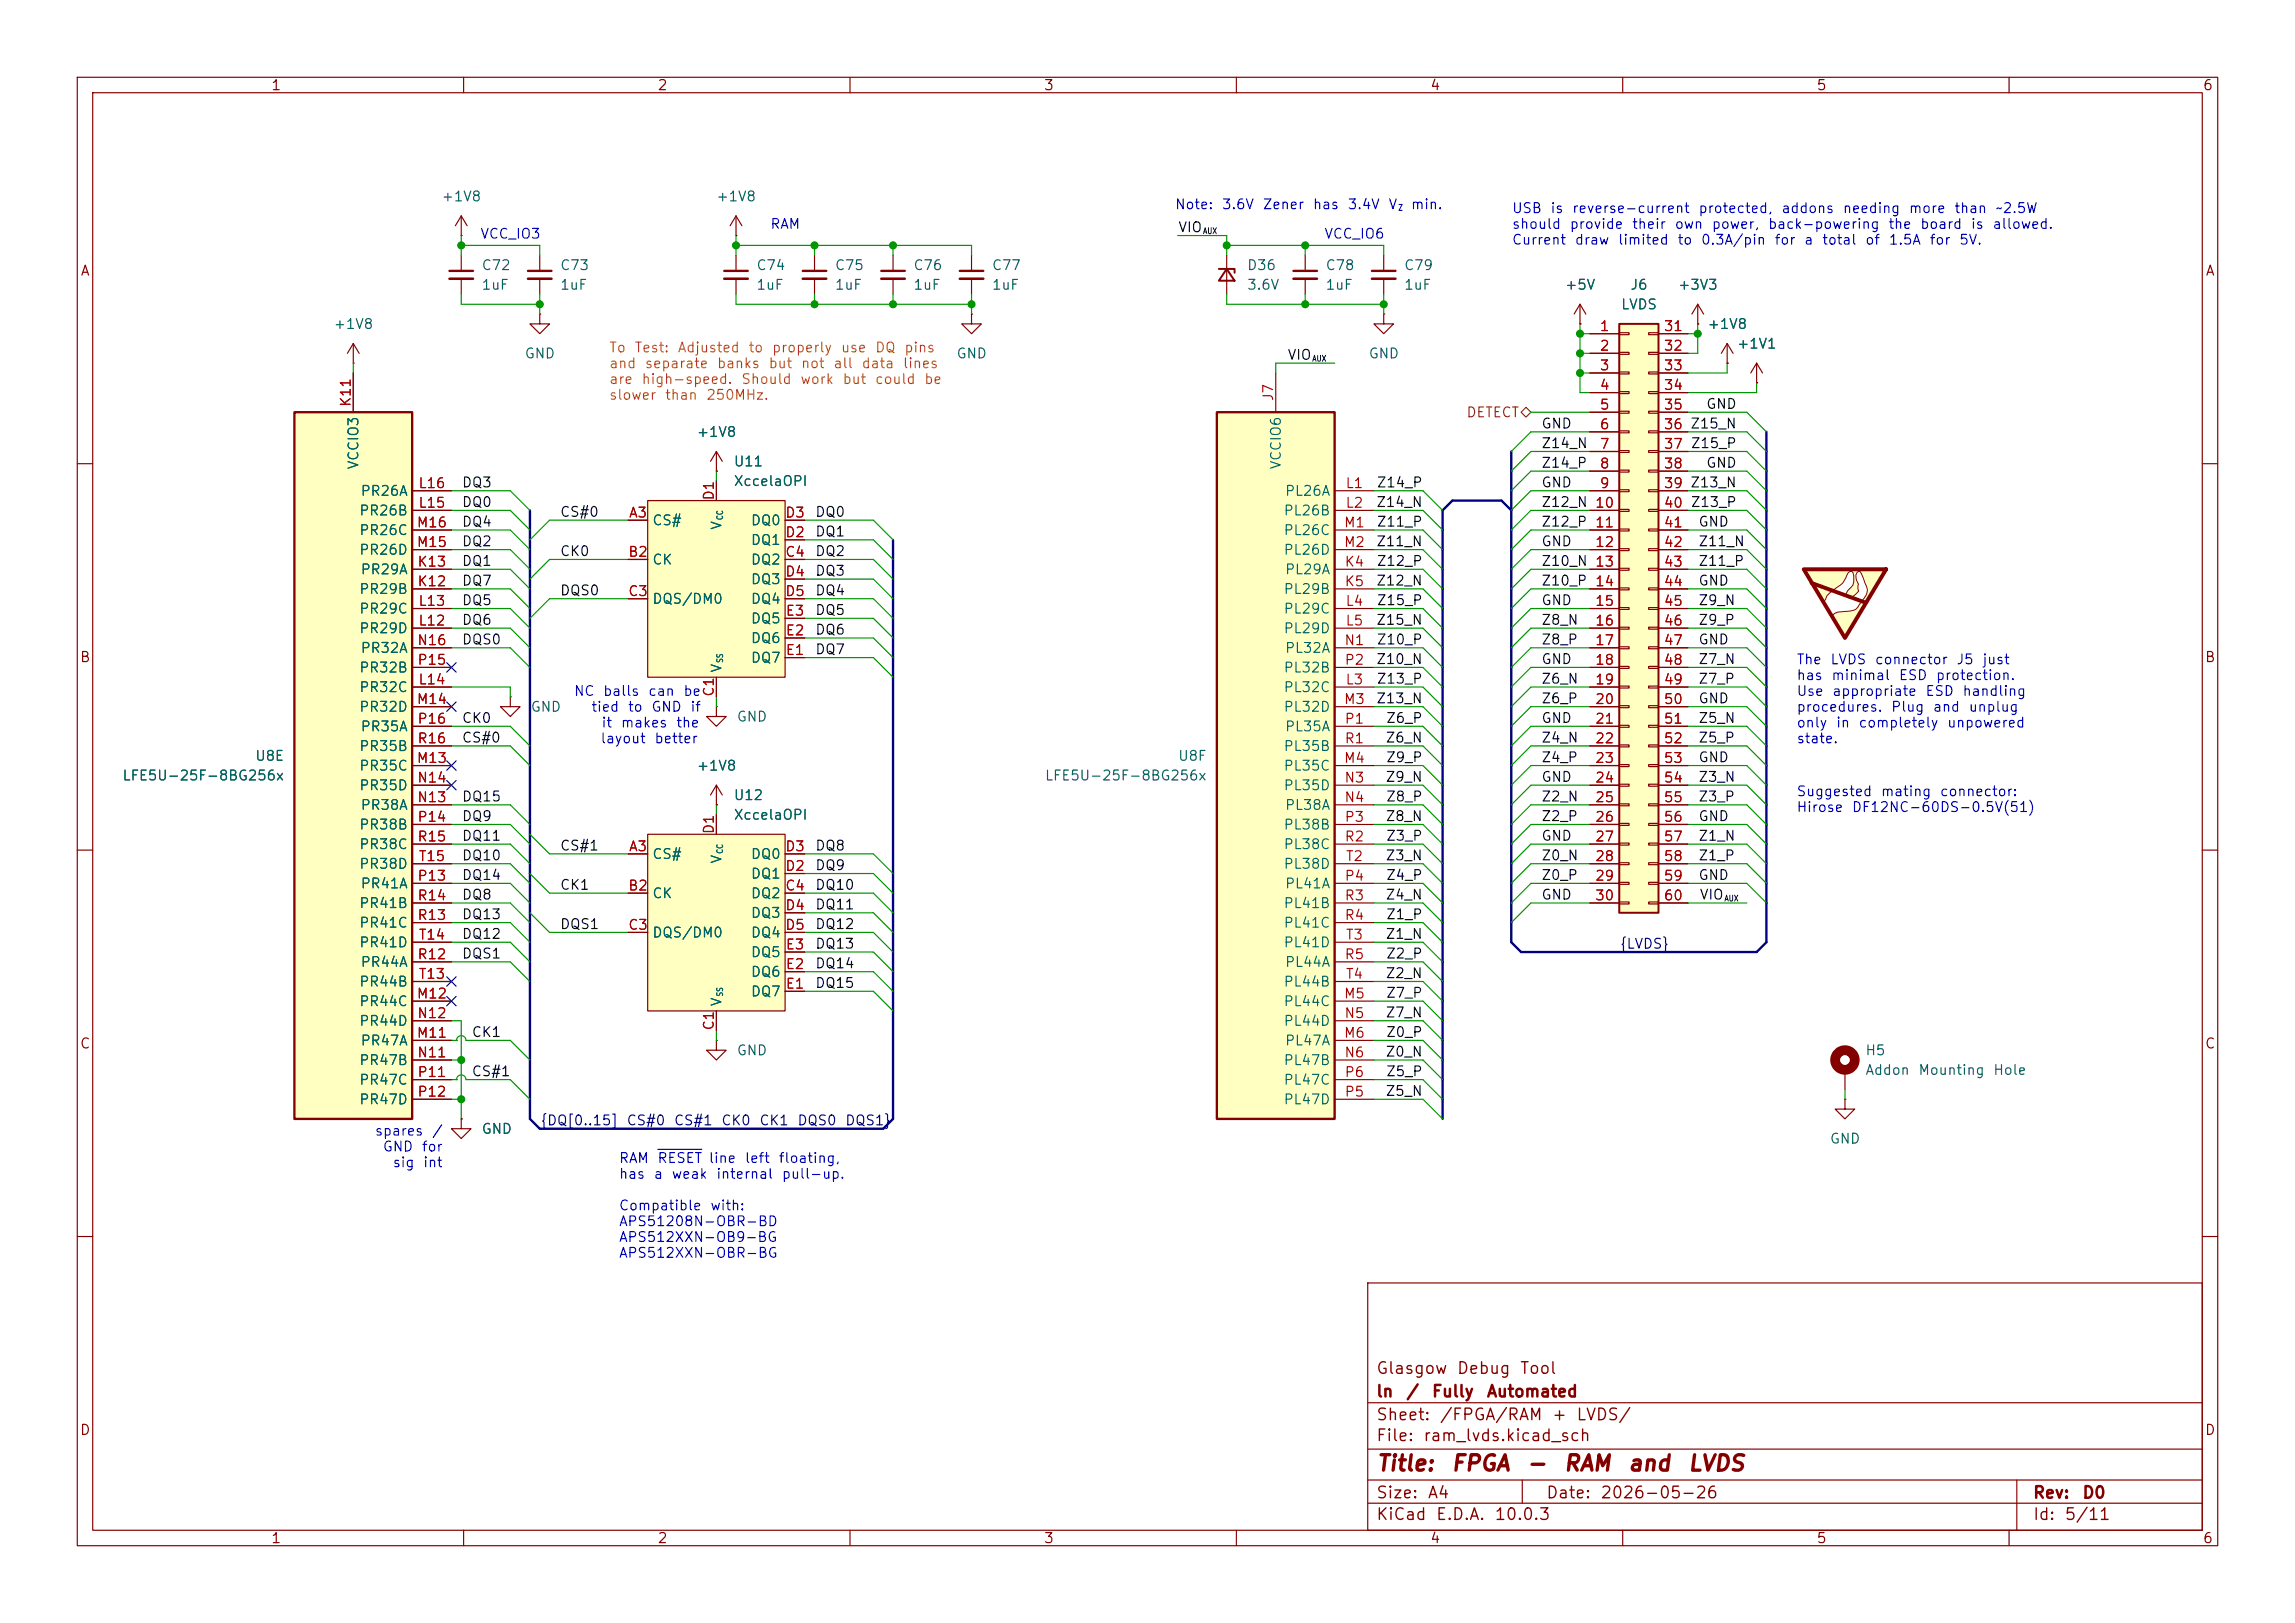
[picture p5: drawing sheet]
<svg xmlns="http://www.w3.org/2000/svg" width="297mm" height="210mm" viewBox="0 0 297 210" stroke-linecap="round" stroke-linejoin="round" font-family="sans-serif">
<defs><g id="words">
<g font-size="2" fill="#840000">
<text x="178" y="190.8">Title:</text>
<text x="187.7" y="190.8">FPGA</text>
<text x="197.4" y="190.8">-</text>
<text x="202.2" y="190.8">RAM</text>
<text x="210.5" y="190.8">and</text>
<text x="218.3" y="190.8">LVDS</text>
</g>
<g font-size="1.5" fill="#840000">
<text x="178" y="178.2">Glasgow</text>
<text x="188.4" y="178.2">Debug</text>
<text x="196.6" y="178.2">Tool</text>
<text x="178" y="184.2">Sheet:</text>
<text x="178" y="181.2">ln</text>
<text x="181.9" y="181.2">/</text>
<text x="185.2" y="181.2">Fully</text>
<text x="186.2" y="184.2">/FPGA/RAM</text>
<text x="192.3" y="181.2">Automated</text>
<text x="200.7" y="184.2">+</text>
<text x="203.9" y="184.2">LVDS/</text>
<text x="178" y="186.9">File:</text>
<text x="184.1" y="186.9">ram_lvds.kicad_sch</text>
<text x="178" y="197.1">KiCad</text>
<text x="178" y="194.3">Size:</text>
<text x="184.7" y="194.3">A4</text>
<text x="185.7" y="197.1">E.D.A.</text>
<text x="193.3" y="197.1">10.0.3</text>
<text x="200" y="194.3">Date:</text>
<text x="207" y="194.3">2026-05-26</text>
<text x="263" y="194.3">Rev:</text>
<text x="263" y="197.1">Id:</text>
<text x="267.1" y="197.1">5/11</text>
<text x="269.4" y="194.3">D0</text>
</g>
<g font-size="1.3" fill="#840000">
<text x="35" y="12">1</text>
<text x="85" y="12">2</text>
<text x="135" y="12">3</text>
<text x="185" y="12">4</text>
<text x="235" y="12">5</text>
<text x="285" y="12">6</text>
<text x="10.3" y="36">A</text>
<text x="285.3" y="36">A</text>
<text x="10.3" y="86">B</text>
<text x="285.3" y="86">B</text>
<text x="10.3" y="136">C</text>
<text x="285.3" y="136">C</text>
<text x="10.3" y="186">D</text>
<text x="285.3" y="186">D</text>
<text x="35" y="200">1</text>
<text x="85" y="200">2</text>
<text x="135" y="200">3</text>
<text x="185" y="200">4</text>
<text x="235" y="200">5</text>
<text x="285" y="200">6</text>
</g>
<g font-size="1.3" fill="#006464">
<text x="57" y="26.4">+1V8</text>
<text x="92.6" y="26.4">+1V8</text>
<text x="62.2" y="35.3">C72</text>
<text x="72.4" y="35.3">C73</text>
<text x="97.8" y="35.3">C74</text>
<text x="108" y="35.3">C75</text>
<text x="118.1" y="35.3">C76</text>
<text x="128.3" y="35.3">C77</text>
<text x="161.3" y="35.3">D36</text>
<text x="171.5" y="35.3">C78</text>
<text x="181.6" y="35.3">C79</text>
<text x="62.2" y="37.8">1uF</text>
<text x="72.4" y="37.8">1uF</text>
<text x="97.8" y="37.8">1uF</text>
<text x="108" y="37.8">1uF</text>
<text x="118.1" y="37.8">1uF</text>
<text x="128.3" y="37.8">1uF</text>
<text x="161.3" y="37.8">3.6V</text>
<text x="171.5" y="37.8">1uF</text>
<text x="181.6" y="37.8">1uF</text>
<text x="202.4" y="37.8">+5V</text>
<text x="209.7" y="40.3">LVDS</text>
<text x="210.9" y="37.8">J6</text>
<text x="217.1" y="37.8">+3V3</text>
<text x="43.1" y="42.9">+1V8</text>
<text x="67.8" y="46.7">GND</text>
<text x="123.7" y="46.7">GND</text>
<text x="177" y="46.7">GND</text>
<text x="220.9" y="42.9">+1V8</text>
<text x="224.7" y="45.4">+1V1</text>
<text x="90.1" y="56.9">+1V8</text>
<text x="46.6" y="64.5">PR26A</text>
<text x="46.7" y="60.8" transform="rotate(-90 46.7 60.8)">VCCIO3</text>
<text x="94.9" y="60.7">U11</text>
<text x="94.9" y="63.2">XccelaOPI</text>
<text x="166.1" y="60.8" transform="rotate(-90 166.1 60.8)">VCCIO6</text>
<text x="166.2" y="64.5">PL26A</text>
<text x="46.4" y="67">PR26B</text>
<text x="46.4" y="69.6">PR26C</text>
<text x="84.3" y="68.3">CS#</text>
<text x="93.7" y="68.7" transform="rotate(-90 93.7 68.7)">V</text>
<text x="97.1" y="70.8">DQ1</text>
<text x="97.1" y="68.3">DQ0</text>
<text x="166" y="67">PL26B</text>
<text x="166" y="69.6">PL26C</text>
<text x="46.4" y="77.2">PR29B</text>
<text x="46.4" y="72.1">PR26D</text>
<text x="46.6" y="74.6">PR29A</text>
<text x="84.3" y="73.4">CK</text>
<text x="97.1" y="73.4">DQ2</text>
<text x="97.1" y="75.9">DQ3</text>
<text x="166" y="77.2">PL29B</text>
<text x="166" y="72.1">PL26D</text>
<text x="166.2" y="74.6">PL29A</text>
<text x="46.4" y="82.3">PR29D</text>
<text x="46.4" y="79.7">PR29C</text>
<text x="84.3" y="78.4">DQS/DM0</text>
<text x="97.1" y="78.4">DQ4</text>
<text x="97.1" y="83.5">DQ6</text>
<text x="97.1" y="81">DQ5</text>
<text x="166" y="79.7">PL29C</text>
<text x="166" y="82.3">PL29D</text>
<text x="46.4" y="89.9">PR32C</text>
<text x="46.4" y="87.3">PR32B</text>
<text x="46.6" y="84.8">PR32A</text>
<text x="93.7" y="87.1" transform="rotate(-90 93.7 87.1)">V</text>
<text x="97.1" y="86.1">DQ7</text>
<text x="166" y="89.9">PL32C</text>
<text x="166" y="87.3">PL32B</text>
<text x="166.2" y="84.8">PL32A</text>
<text x="46.4" y="92.4">PR32D</text>
<text x="46.6" y="95">PR35A</text>
<text x="68.6" y="92.4">GND</text>
<text x="95.3" y="93.7">GND</text>
<text x="166" y="92.4">PL32D</text>
<text x="166.2" y="95">PL35A</text>
<text x="15.8" y="101.3">LFE5U-25F-8BG256x</text>
<text x="32.9" y="98.8">U8E</text>
<text x="46.4" y="100">PR35C</text>
<text x="46.4" y="97.5">PR35B</text>
<text x="90.1" y="100">+1V8</text>
<text x="135.1" y="101.3">LFE5U-25F-8BG256x</text>
<text x="152.4" y="98.8">U8F</text>
<text x="166" y="100">PL35C</text>
<text x="166" y="97.5">PL35B</text>
<text x="46.4" y="102.6">PR35D</text>
<text x="46.4" y="107.7">PR38B</text>
<text x="46.6" y="105.1">PR38A</text>
<text x="94.9" y="103.8">U12</text>
<text x="94.9" y="106.4">XccelaOPI</text>
<text x="166" y="102.6">PL35D</text>
<text x="166" y="107.7">PL38B</text>
<text x="166.2" y="105.1">PL38A</text>
<text x="46.4" y="110.2">PR38C</text>
<text x="46.4" y="112.7">PR38D</text>
<text x="84.3" y="111.5">CS#</text>
<text x="93.7" y="111.8" transform="rotate(-90 93.7 111.8)">V</text>
<text x="97.1" y="111.5">DQ0</text>
<text x="166" y="110.2">PL38C</text>
<text x="166" y="112.7">PL38D</text>
<text x="46.4" y="117.8">PR41B</text>
<text x="46.6" y="115.3">PR41A</text>
<text x="84.3" y="116.5">CK</text>
<text x="97.1" y="116.5">DQ2</text>
<text x="97.1" y="114">DQ1</text>
<text x="97.1" y="119.1">DQ3</text>
<text x="166" y="117.8">PL41B</text>
<text x="166.2" y="115.3">PL41A</text>
<text x="46.4" y="120.4">PR41C</text>
<text x="46.4" y="122.9">PR41D</text>
<text x="46.6" y="125.4">PR44A</text>
<text x="84.3" y="121.6">DQS/DM0</text>
<text x="97.1" y="121.6">DQ4</text>
<text x="97.1" y="124.2">DQ5</text>
<text x="166" y="120.4">PL41C</text>
<text x="166" y="122.9">PL41D</text>
<text x="166.2" y="125.4">PL44A</text>
<text x="46.4" y="130.5">PR44C</text>
<text x="46.4" y="128">PR44B</text>
<text x="93.7" y="130.3" transform="rotate(-90 93.7 130.3)">V</text>
<text x="97.1" y="129.2">DQ7</text>
<text x="97.1" y="126.7">DQ6</text>
<text x="166" y="130.5">PL44C</text>
<text x="166" y="128">PL44B</text>
<text x="46.4" y="133.1">PR44D</text>
<text x="46.6" y="135.6">PR47A</text>
<text x="95.3" y="136.9">GND</text>
<text x="166" y="133.1">PL44D</text>
<text x="166.2" y="135.6">PL47A</text>
<text x="241.3" y="136.9">H5</text>
<text x="46.4" y="138.1">PR47B</text>
<text x="46.4" y="140.7">PR47C</text>
<text x="46.4" y="143.2">PR47D</text>
<text x="166" y="138.1">PL47B</text>
<text x="166" y="143.2">PL47D</text>
<text x="166" y="140.7">PL47C</text>
<text x="241.3" y="139.4">Addon</text>
<text x="248.2" y="139.4">Mounting</text>
<text x="257.9" y="139.4">Hole</text>
<text x="62.2" y="147">GND</text>
<text x="236.7" y="148.3">GND</text>
</g>
<g font-size="1.3" fill="#0000c2">
<text x="99.6" y="29.9">RAM</text>
<text x="152" y="27.4">Note:</text>
<text x="158" y="27.4">3.6V</text>
<text x="163.3" y="27.4">Zener</text>
<text x="169.8" y="27.4">has</text>
<text x="174.3" y="27.4">3.4V</text>
<text x="179.6" y="27.4">V</text>
<text x="182.5" y="27.4">min.</text>
<text x="195.6" y="27.9">USB</text>
<text x="195.6" y="29.9">should</text>
<text x="200.6" y="27.9">is</text>
<text x="203" y="29.9">provide</text>
<text x="203.4" y="27.9">reverse-current</text>
<text x="211.1" y="29.9">their</text>
<text x="216.6" y="29.9">own</text>
<text x="219.7" y="27.9">protected,</text>
<text x="221.4" y="29.9">power,</text>
<text x="228.7" y="29.9">back-powering</text>
<text x="230.4" y="27.9">addons</text>
<text x="238.4" y="27.9">needing</text>
<text x="244.3" y="29.9">the</text>
<text x="246.9" y="27.9">more</text>
<text x="248.4" y="29.9">board</text>
<text x="252.8" y="27.9">than</text>
<text x="255" y="29.9">is</text>
<text x="257.8" y="29.9">allowed.</text>
<text x="258.2" y="27.9">~2.5W</text>
<text x="62.1" y="31.2">VCC_IO3</text>
<text x="171.3" y="31.2">VCC_IO6</text>
<text x="195.6" y="32">Current</text>
<text x="203.7" y="32">draw</text>
<text x="209.3" y="32">limited</text>
<text x="217" y="32">to</text>
<text x="220" y="32">0.3A/pin</text>
<text x="229.6" y="32">for</text>
<text x="233.4" y="32">a</text>
<text x="235.7" y="32">total</text>
<text x="241.3" y="32">of</text>
<text x="244.3" y="32">1.5A</text>
<text x="249.6" y="32">for</text>
<text x="253.5" y="32">5V.</text>
<text x="232.4" y="86.3">The</text>
<text x="232.4" y="88.3">has</text>
<text x="236.8" y="86.3">LVDS</text>
<text x="236.9" y="88.3">minimal</text>
<text x="242.6" y="86.3">connector</text>
<text x="245.6" y="88.3">ESD</text>
<text x="250.4" y="88.3">protection.</text>
<text x="253.1" y="86.3">J5</text>
<text x="256.4" y="86.3">just</text>
<text x="74.2" y="90.4">NC</text>
<text x="76.4" y="92.4">tied</text>
<text x="77.8" y="94.5">it</text>
<text x="78" y="90.4">balls</text>
<text x="80.3" y="94.5">makes</text>
<text x="81.2" y="92.4">to</text>
<text x="83.8" y="90.4">can</text>
<text x="84.2" y="92.4">GND</text>
<text x="87.4" y="94.5">the</text>
<text x="88.3" y="90.4">be</text>
<text x="89.2" y="92.4">if</text>
<text x="232.4" y="90.4">Use</text>
<text x="232.4" y="92.4">procedures.</text>
<text x="232.4" y="94.5">only</text>
<text x="237" y="90.4">appropriate</text>
<text x="237.5" y="94.5">in</text>
<text x="240.4" y="94.5">completely</text>
<text x="244.6" y="92.4">Plug</text>
<text x="249.1" y="90.4">ESD</text>
<text x="250.1" y="92.4">and</text>
<text x="251.9" y="94.5">unpowered</text>
<text x="253.9" y="90.4">handling</text>
<text x="254.7" y="92.4">unplug</text>
<text x="77.6" y="96.5">layout</text>
<text x="84.6" y="96.5">better</text>
<text x="232.4" y="96.5">state.</text>
<text x="232.4" y="103.3">Suggested</text>
<text x="232.4" y="105.4">Hirose</text>
<text x="239.6" y="105.4">DF12NC-60DS-0.5V(51)</text>
<text x="243.3" y="103.3">mating</text>
<text x="251" y="103.3">connector:</text>
<text x="48.4" y="147.3">spares</text>
<text x="49.4" y="149.3">GND</text>
<text x="54.5" y="149.3">for</text>
<text x="55.8" y="147.3">/</text>
<text x="50.7" y="151.4">sig</text>
<text x="54.7" y="151.4">int</text>
<text x="80" y="150.8">RAM</text>
<text x="80" y="152.8">has</text>
<text x="84.5" y="152.8">a</text>
<text x="85" y="150.8">RESET line</text>
<text x="86.8" y="152.8">weak</text>
<text x="92.6" y="152.8">internal</text>
<text x="96.3" y="150.8">left</text>
<text x="100.7" y="150.8">floating,</text>
<text x="101.1" y="152.8">pull-up.</text>
<text x="80" y="156.9">Compatible</text>
<text x="80" y="159">APS51208N-OBR-BD</text>
<text x="80" y="161">APS512XXN-OB9-BG</text>
<text x="91.8" y="156.9">with:</text>
<text x="80" y="163.1">APS512XXN-OBR-BG</text>
</g>
<g font-size="1.3" fill="#0f0f0f">
<text x="152.4" y="30.4">VIO</text>
<text x="166.5" y="46.9">VIO</text>
<text x="220.7" y="53.2">GND</text>
<text x="199.4" y="58.3">Z14_N</text>
<text x="199.4" y="55.8">GND</text>
<text x="59.7" y="65.9">DQ0</text>
<text x="59.7" y="63.4">DQ3</text>
<text x="178" y="65.9">Z14_N</text>
<text x="178.1" y="63.4">Z14_P</text>
<text x="199.4" y="60.8">Z14_P</text>
<text x="199.4" y="63.4">GND</text>
<text x="199.4" y="65.9">Z12_N 10</text>
<text x="220.7" y="60.8">GND</text>
<text x="59.7" y="68.5">DQ4</text>
<text x="59.7" y="71">DQ2</text>
<text x="72.4" y="67.2">CS#0</text>
<text x="105.4" y="67.2">DQ0</text>
<text x="105.4" y="69.7">DQ1</text>
<text x="178" y="71">Z11_N</text>
<text x="178.1" y="68.5">Z11_P</text>
<text x="199.4" y="71">GND</text>
<text x="199.4" y="68.5">Z12_P 11</text>
<text x="219.7" y="68.5">GND</text>
<text x="219.7" y="71">Z11_N</text>
<text x="59.7" y="73.5">DQ1</text>
<text x="59.7" y="76.1">DQ7</text>
<text x="72.4" y="72.3">CK0</text>
<text x="72.4" y="77.3">DQS0</text>
<text x="105.4" y="77.3">DQ4</text>
<text x="105.4" y="74.8">DQ3</text>
<text x="105.4" y="72.3">DQ2</text>
<text x="178" y="76.1">Z12_N</text>
<text x="178.1" y="73.5">Z12_P</text>
<text x="199.4" y="73.5">Z10_N 13</text>
<text x="199.4" y="76.1">Z10_P 14</text>
<text x="219.7" y="76.1">GND</text>
<text x="219.7" y="73.5">Z11_P</text>
<text x="59.7" y="81.2">DQ6</text>
<text x="59.7" y="83.7">DQS0</text>
<text x="59.7" y="78.6">DQ5</text>
<text x="105.4" y="82.4">DQ6</text>
<text x="105.4" y="79.9">DQ5</text>
<text x="178" y="81.2">Z15_N</text>
<text x="178.1" y="83.7">Z10_P</text>
<text x="178.1" y="78.6">Z15_P</text>
<text x="199.4" y="81.2">Z8_N</text>
<text x="199.4" y="78.6">GND</text>
<text x="199.4" y="83.7">Z8_P</text>
<text x="219.7" y="78.6">Z9_N</text>
<text x="219.7" y="83.7">GND</text>
<text x="219.7" y="81.2">Z9_P</text>
<text x="105.4" y="85">DQ7</text>
<text x="178" y="86.2">Z10_N</text>
<text x="178.1" y="88.8">Z13_P</text>
<text x="199.4" y="88.8">Z6_N</text>
<text x="199.4" y="86.2">GND</text>
<text x="219.7" y="88.8">Z7_P</text>
<text x="219.7" y="86.2">Z7_N</text>
<text x="59.7" y="93.9">CK0</text>
<text x="178" y="91.3">Z13_N</text>
<text x="179.3" y="93.9">Z6_P</text>
<text x="199.4" y="91.3">Z6_P</text>
<text x="199.4" y="93.9">GND</text>
<text x="219.7" y="91.3">GND</text>
<text x="219.7" y="93.9">Z5_N</text>
<text x="59.7" y="96.4">CS#0</text>
<text x="179.2" y="101.5">Z9_N</text>
<text x="179.2" y="96.4">Z6_N</text>
<text x="179.3" y="98.9">Z9_P</text>
<text x="199.4" y="98.9">Z4_P</text>
<text x="199.4" y="101.5">GND</text>
<text x="199.4" y="96.4">Z4_N</text>
<text x="219.7" y="98.9">GND</text>
<text x="219.7" y="96.4">Z5_P</text>
<text x="219.7" y="101.5">Z3_N</text>
<text x="59.7" y="104">DQ15</text>
<text x="59.7" y="106.6">DQ9</text>
<text x="179.2" y="106.6">Z8_N</text>
<text x="179.3" y="104">Z8_P</text>
<text x="199.4" y="104">Z2_N</text>
<text x="199.4" y="106.6">Z2_P</text>
<text x="219.7" y="106.6">GND</text>
<text x="219.7" y="104">Z3_P</text>
<text x="59.7" y="109.1">DQ11</text>
<text x="59.7" y="111.6">DQ10</text>
<text x="72.4" y="110.4">CS#1</text>
<text x="105.4" y="112.9">DQ9</text>
<text x="105.4" y="110.4">DQ8</text>
<text x="179.2" y="111.6">Z3_N</text>
<text x="179.3" y="109.1">Z3_P</text>
<text x="199.4" y="111.6">Z0_N</text>
<text x="199.4" y="109.1">GND</text>
<text x="219.7" y="109.1">Z1_N</text>
<text x="219.7" y="111.6">Z1_P</text>
<text x="59.7" y="116.7">DQ8</text>
<text x="59.7" y="114.2">DQ14</text>
<text x="59.7" y="119.3">DQ13</text>
<text x="72.4" y="115.4">CK1</text>
<text x="105.4" y="115.4">DQ10</text>
<text x="105.4" y="118">DQ11</text>
<text x="179.2" y="116.7">Z4_N</text>
<text x="179.3" y="119.3">Z1_P</text>
<text x="179.3" y="114.2">Z4_P</text>
<text x="199.4" y="116.7">GND</text>
<text x="199.4" y="114.2">Z0_P</text>
<text x="219.7" y="114.2">GND</text>
<text x="219.9" y="116.7">VIO</text>
<text x="59.7" y="121.8">DQ12</text>
<text x="59.7" y="124.3">DQS1</text>
<text x="72.4" y="120.5">DQS1</text>
<text x="105.4" y="125.6">DQ14</text>
<text x="105.4" y="120.5">DQ12</text>
<text x="105.4" y="123.1">DQ13</text>
<text x="179.2" y="121.8">Z1_N</text>
<text x="179.3" y="124.3">Z2_P</text>
<text x="105.4" y="128.1">DQ15</text>
<text x="179.2" y="126.9">Z2_N</text>
<text x="179.2" y="132">Z7_N</text>
<text x="179.3" y="129.4">Z7_P</text>
<text x="61" y="134.5">CK1</text>
<text x="179.2" y="137">Z0_N</text>
<text x="179.3" y="134.5">Z0_P</text>
<text x="61" y="139.6">CS#1</text>
<text x="179.2" y="142.1">Z5_N</text>
<text x="179.3" y="139.6">Z5_P</text>
</g>
<g font-size="1.3" fill="#c60">
<text x="78.7" y="45.9">To</text>
<text x="78.7" y="48">and</text>
<text x="82" y="45.9">Test:</text>
<text x="83.4" y="48">separate</text>
<text x="87.6" y="45.9">Adjusted</text>
<text x="92.7" y="48">banks</text>
<text x="96.8" y="45.9">to</text>
<text x="99.4" y="48">but</text>
<text x="99.8" y="45.9">properly</text>
<text x="103.6" y="48">not</text>
<text x="107.8" y="48">all</text>
<text x="108.7" y="45.9">use</text>
<text x="111.4" y="48">data</text>
<text x="113.2" y="45.9">DQ</text>
<text x="116.7" y="48">lines</text>
<text x="116.9" y="45.9">pins</text>
<text x="78.7" y="50">are</text>
<text x="78.7" y="52">slower</text>
<text x="82.9" y="50">high-speed.</text>
<text x="86" y="52">than</text>
<text x="91.3" y="52">250MHz.</text>
<text x="95.8" y="50">Should</text>
<text x="103.5" y="50">work</text>
<text x="108.9" y="50">but</text>
<text x="113.1" y="50">could</text>
<text x="119.5" y="50">be</text>
</g>
<g font-size="1.3" fill="#a90000">
<text x="206.9" y="43.2">1</text>
<text x="206.9" y="45.7">2</text>
<text x="215.2" y="43.2">31</text>
<text x="215.2" y="45.7">32</text>
<text x="45.7" y="52.7" transform="rotate(-90 45.7 52.7)">K11</text>
<text x="165.1" y="52" transform="rotate(-90 165.1 52)">J7</text>
<text x="206.9" y="48.2">3</text>
<text x="206.9" y="50.8">4</text>
<text x="206.9" y="53.3">5</text>
<text x="215.2" y="48.2">33</text>
<text x="215.2" y="50.8">34</text>
<text x="215.2" y="53.3">35</text>
<text x="206.9" y="55.9">6</text>
<text x="206.9" y="58.4">7</text>
<text x="215.2" y="55.9">36 Z15_N</text>
<text x="215.2" y="58.4">37 Z15_P</text>
<text x="215.2" y="55.9">36</text>
<text x="215.2" y="58.4">37</text>
<text x="54.1" y="63.5">L16</text>
<text x="92.7" y="64.8" transform="rotate(-90 92.7 64.8)">D1</text>
<text x="174" y="63.5">L1</text>
<text x="206.9" y="60.9">8</text>
<text x="206.9" y="63.5">9</text>
<text x="215.2" y="60.9">38</text>
<text x="215.2" y="63.5">39 Z13_N</text>
<text x="215.2" y="63.5">39</text>
<text x="53.8" y="71.1">M15</text>
<text x="53.8" y="68.6">M16</text>
<text x="54.1" y="66">L15</text>
<text x="81.3" y="67.3">A3</text>
<text x="101.5" y="69.8">D2</text>
<text x="101.5" y="67.3">D3</text>
<text x="173.8" y="68.6">M1</text>
<text x="173.8" y="71.1">M2</text>
<text x="174" y="66">L2</text>
<text x="206.3" y="71.1">12</text>
<text x="206.3" y="66">10</text>
<text x="206.3" y="68.6">11</text>
<text x="215.2" y="66">40 Z13_P</text>
<text x="215.2" y="68.6">41</text>
<text x="215.2" y="71.1">42</text>
<text x="215.2" y="66">40</text>
<text x="53.9" y="76.2">K12</text>
<text x="53.9" y="73.6">K13</text>
<text x="81.2" y="72.4">B2</text>
<text x="81.2" y="77.4">C3</text>
<text x="101.5" y="72.4">C4</text>
<text x="101.5" y="74.9">D4</text>
<text x="101.5" y="77.4">D5</text>
<text x="173.9" y="73.6">K4</text>
<text x="173.9" y="76.2">K5</text>
<text x="206.3" y="73.6">13</text>
<text x="206.3" y="76.2">14</text>
<text x="215.2" y="73.6">43</text>
<text x="215.2" y="76.2">44</text>
<text x="53.9" y="83.8">N16</text>
<text x="54.1" y="81.3">L12</text>
<text x="54.1" y="78.7">L13</text>
<text x="101.6" y="82.5">E2</text>
<text x="101.6" y="80">E3</text>
<text x="173.9" y="83.8">N1</text>
<text x="174" y="78.7">L4</text>
<text x="174" y="81.3">L5</text>
<text x="206.3" y="78.7">15</text>
<text x="206.3" y="81.3">16</text>
<text x="206.3" y="83.8">17</text>
<text x="215.2" y="78.7">45</text>
<text x="215.2" y="81.3">46</text>
<text x="215.2" y="83.8">47</text>
<text x="53.9" y="86.3">P15</text>
<text x="54.1" y="88.9">L14</text>
<text x="101.6" y="85.1">E1</text>
<text x="173.9" y="86.3">P2</text>
<text x="174" y="88.9">L3</text>
<text x="206.3" y="86.3">18</text>
<text x="206.3" y="88.9">19</text>
<text x="215.2" y="86.3">48</text>
<text x="215.2" y="88.9">49</text>
<text x="53.8" y="91.4">M14</text>
<text x="53.9" y="94">P16</text>
<text x="92.7" y="90.2" transform="rotate(-90 92.7 90.2)">C1</text>
<text x="173.8" y="91.4">M3</text>
<text x="173.9" y="94">P1</text>
<text x="206.3" y="91.4">20</text>
<text x="206.3" y="94">21</text>
<text x="215.2" y="91.4">50</text>
<text x="215.2" y="94">51</text>
<text x="53.8" y="99">M13</text>
<text x="53.9" y="101.6">N14</text>
<text x="53.9" y="96.5">R16</text>
<text x="173.8" y="99">M4</text>
<text x="173.9" y="101.6">N3</text>
<text x="173.9" y="96.5">R1</text>
<text x="206.3" y="96.5">22</text>
<text x="206.3" y="99">23</text>
<text x="206.3" y="101.6">24</text>
<text x="215.2" y="96.5">52</text>
<text x="215.2" y="99">53</text>
<text x="215.2" y="101.6">54</text>
<text x="53.9" y="104.1">N13</text>
<text x="53.9" y="106.7">P14</text>
<text x="173.9" y="104.1">N4</text>
<text x="173.9" y="106.7">P3</text>
<text x="206.3" y="104.1">25</text>
<text x="206.3" y="106.7">26</text>
<text x="215.2" y="104.1">55</text>
<text x="215.2" y="106.7">56</text>
<text x="53.9" y="109.2">R15</text>
<text x="54.1" y="111.7">T15</text>
<text x="81.3" y="110.5">A3</text>
<text x="92.7" y="108" transform="rotate(-90 92.7 108)">D1</text>
<text x="101.5" y="113">D2</text>
<text x="101.5" y="110.5">D3</text>
<text x="173.9" y="109.2">R2</text>
<text x="174.1" y="111.7">T2</text>
<text x="206.3" y="109.2">27</text>
<text x="206.3" y="111.7">28</text>
<text x="215.2" y="109.2">57</text>
<text x="215.2" y="111.7">58</text>
<text x="53.9" y="114.3">P13</text>
<text x="53.9" y="119.4">R13</text>
<text x="53.9" y="116.8">R14</text>
<text x="81.2" y="115.5">B2</text>
<text x="101.5" y="115.5">C4</text>
<text x="101.5" y="118.1">D4</text>
<text x="173.9" y="114.3">P4</text>
<text x="173.9" y="116.8">R3</text>
<text x="173.9" y="119.4">R4</text>
<text x="206.3" y="114.3">29</text>
<text x="206.3" y="116.8">30</text>
<text x="215.2" y="114.3">59</text>
<text x="215.2" y="116.8">60</text>
<text x="53.9" y="124.4">R12</text>
<text x="54.1" y="121.9">T14</text>
<text x="81.2" y="120.6">C3</text>
<text x="101.5" y="120.6">D5</text>
<text x="101.6" y="125.7">E2</text>
<text x="101.6" y="123.2">E3</text>
<text x="173.9" y="124.4">R5</text>
<text x="174.1" y="121.9">T3</text>
<text x="53.8" y="129.5">M12</text>
<text x="54.1" y="127">T13</text>
<text x="101.6" y="128.2">E1</text>
<text x="173.8" y="129.5">M5</text>
<text x="174.1" y="127">T4</text>
<text x="53.8" y="134.6">M11</text>
<text x="53.9" y="137.1">N11</text>
<text x="53.9" y="132.1">N12</text>
<text x="92.7" y="133.4" transform="rotate(-90 92.7 133.4)">C1</text>
<text x="173.8" y="134.6">M6</text>
<text x="173.9" y="132.1">N5</text>
<text x="173.9" y="137.1">N6</text>
<text x="53.9" y="139.7">P11</text>
<text x="53.9" y="142.2">P12</text>
<text x="173.9" y="142.2">P5</text>
<text x="173.9" y="139.7">P6</text>
</g>
<text font-size="1.3" fill="#725600" x="189.7" y="54.3">DETECT</text>
<g font-size="1.3" fill="#000084">
<text x="209.5" y="123.1">{LVDS}</text>
<text x="69.8" y="145.9">{DQ[0..15]</text>
<text x="81" y="145.9">CS#0</text>
<text x="87.1" y="145.9">CS#1</text>
<text x="93.3" y="145.9">CK0</text>
<text x="98.2" y="145.9">CK1</text>
<text x="103.1" y="145.9">DQS0</text>
<text x="109.3" y="145.9">DQS1}</text>
</g>
<text font-size=".8" fill="#0000c2" x="180.9" y="27.4">Z</text>
<g font-size=".8" fill="#0f0f0f">
<text x="155.6" y="30.5">AUX</text>
<text x="169.8" y="47">AUX</text>
<text x="223.1" y="116.8">AUX</text>
</g>
<g font-size=".8" fill="#006464">
<text x="93.7" y="67.4" transform="rotate(-90 93.7 67.4)">CC</text>
<text x="93.7" y="85.8" transform="rotate(-90 93.7 85.8)">SS</text>
<text x="93.7" y="110.5" transform="rotate(-90 93.7 110.5)">CC</text>
<text x="93.7" y="129" transform="rotate(-90 93.7 129)">SS</text>
</g>
</g></defs>
<g fill="none" stroke="#840000" stroke-width=".15">
<path d="M10 10h277v190h-277zM12 12h273v186h-273zM60 10v2M110 10v2M160 10v2M210 10v2M260 10v2M59.7 30.5h.1M59.7 27.9v2.6M59.7 33v2.1M59.7 36.1v2M59.7 27.9l-.8 1.3"/>
<path d="M59.7 27.9l.8 1.3M69.8 33v2.1M69.8 36.1v2M115.6 33v2.1M115.6 36.1v2M125.7 33v2.1M125.7 36.1v2M168.9 33v2.1M168.9 36.1v2M179.1 33v2.1M179.1 36.1v2M204.5 39.4l.7 1.2"/>
<path d="M204.5 39.4l-.8 1.2M204.5 39.4v2.5M219.7 39.4l-.8 1.2M219.7 39.4l.8 1.2M219.7 39.4v2.5M45.7 47h.1M45.7 44.5l-.7 1.2M45.7 44.5l.8 1.2M45.7 44.5v2.5M69.8 40.6v1.3h1.3l-1.3 1.3-1.2-1.3h1.2M69.8 40.6h.1M92.7 58.4l-.8 1.3"/>
<path d="M92.7 58.4l.8 1.3M92.7 58.4v2.6M125.7 40.6v1.3h1.3l-1.3 1.3-1.2-1.3h1.2M125.7 40.6h.1M179.1 40.6v1.3h1.2l-1.2 1.3-1.3-1.3h1.3M179.1 40.6h.1M204.5 41.9h.1M219.7 41.9h.1M10 60h2M92.7 61h.1M285 60h2M66 90.2v1.2h1.3l-1.3 1.3-1.2-1.3h1.2"/>
<path d="M66 90.2h.1M10 110h2M285 110h2M92.7 134.6v1.3h1.3l-1.3 1.3-1.3-1.3h1.3M92.7 134.6h.1M10 160h2M177 166h108v32h-108zM285 160h2M60 198v2M110 198v2M160 198v2M177 194.5h108"/>
<path d="M177 191.5h108M177 187.5h108M177 181.5h108M197 191.5v3M210 198v2M260 198v2M261 191.5v6.5"/>
</g>
<path d="M58.2 35.1h3M68.3 35.1h3.1M114 35.1h3.1M124.2 35.1h3.1M167.4 35.1h3M177.5 35.1h3.1" fill="none" stroke="#840000" stroke-width=".3"/>
<path d="M58.2 36.1h3M68.3 36.1h3.1M114 36.1h3.1M124.2 36.1h3.1M167.4 36.1h3M177.5 36.1h3.1" fill="none" stroke="#840000" stroke-width=".33"/>
<path d="M83.8 64.8h17.8v22.8h-17.8z" fill="#ffffc2"/>
<g fill="none" stroke="#840000" stroke-width=".15">
<path d="M95.2 30.5h.1M95.2 27.9l-.7 1.3M95.2 27.9l.8 1.3M95.2 27.9v2.6M223.5 47h.1M223.5 44.5l-.7 1.2M223.5 44.5l.8 1.2M223.5 44.5v2.5M227.3 49.5h.1M227.3 47l-.7 1.3M227.3 47l.8 1.3M227.3 47v2.5"/>
<path d="M81.3 67.3h2.5M81.3 72.4h2.5M81.3 77.5h2.5M83.8 64.8h17.8v22.8h-17.8zM92.7 62.2v2.6M101.6 67.3h2.5M101.6 72.4h2.5M101.6 77.5h2.5M101.6 69.9h2.5M101.6 74.9h2.5M92.7 87.6v2.6M101.6 85.1h2.5"/>
<path d="M101.6 82.6h2.5M101.6 80h2.5M92.7 104.1h.1M92.7 101.6v2.5M92.7 101.6l-.8 1.3M92.7 101.6l.8 1.3M238.8 138.4v2.6M238.8 142.2v1.3h1.2l-1.2 1.3-1.3-1.3h1.3M238.8 142.2h.1"/>
</g>
<circle cx="238.8" cy="137.2" r="1.27" fill="none" stroke="#840000" stroke-width="1.3"/>
<path d="M209.5 41.9h5.1v76.2h-5.1z" fill="#ffffc2"/>
<path d="M209.5 41.9h5.1v76.2h-5.1z" fill="none" stroke="#840000" stroke-width=".25"/>
<g fill="none" stroke="#840000" stroke-width=".15">
<path d="M95.2 33v2.1M95.2 36.1v2M205.7 43.2h3.8M205.7 45.7h3.8M205.7 48.3h3.8M205.7 50.8h3.8M205.7 53.3h3.8M205.7 55.9h3.8M205.7 58.4h3.8M209.5 43.1h1.3v.2h-1.3zM209.5 45.6h1.3v.2h-1.3zM209.5 48.1h1.3v.3h-1.3z"/>
<path d="M209.5 50.7h1.3v.2h-1.3zM209.5 53.2h1.3v.3h-1.3zM209.5 55.8h1.3v.2h-1.3zM209.5 58.3h1.3v.2h-1.3zM213.4 43.1h1.2v.2h-1.2zM213.4 45.6h1.2v.2h-1.2zM213.4 48.1h1.2v.3h-1.2zM213.4 50.7h1.2v.2h-1.2zM213.4 53.2h1.2v.3h-1.2zM213.4 55.8h1.2v.2h-1.2zM213.4 58.3h1.2v.2h-1.2zM214.6 43.2h3.8"/>
<path d="M214.6 45.7h3.8M214.6 48.3h3.8M214.6 50.8h3.8M214.6 53.3h3.8M214.6 55.9h3.8M214.6 58.4h3.8M205.7 61h3.8M205.7 63.5h3.8M205.7 66h3.8M205.7 68.6h3.8M205.7 71.1h3.8M205.7 73.7h3.8"/>
<path d="M205.7 76.2h3.8M205.7 78.7h3.8M209.5 60.8h1.3v.3h-1.3zM209.5 63.4h1.3v.2h-1.3zM209.5 65.9h1.3v.3h-1.3zM209.5 68.5h1.3v.2h-1.3zM209.5 71h1.3v.2h-1.3zM209.5 73.5h1.3v.3h-1.3zM209.5 76.1h1.3v.2h-1.3zM209.5 78.6h1.3v.3h-1.3zM213.4 60.8h1.2v.3h-1.2zM213.4 63.4h1.2v.2h-1.2z"/>
<path d="M213.4 65.9h1.2v.3h-1.2zM213.4 68.5h1.2v.2h-1.2zM213.4 71h1.2v.2h-1.2zM213.4 73.5h1.2v.3h-1.2zM213.4 76.1h1.2v.2h-1.2zM213.4 78.6h1.2v.3h-1.2zM214.6 61h3.8M214.6 63.5h3.8M214.6 66h3.8M214.6 68.6h3.8M214.6 71.1h3.8M214.6 73.7h3.8"/>
<path d="M214.6 76.2h3.8M214.6 78.7h3.8M92.7 91.4v1.3h1.3l-1.3 1.3-1.3-1.3h1.3M92.7 91.4h.1M205.7 81.3h3.8M205.7 83.8h3.8M205.7 86.4h3.8M205.7 88.9h3.8M205.7 91.4h3.8M205.7 94h3.8M205.7 96.5h3.8M205.7 99.1h3.8"/>
<path d="M209.5 81.2h1.3v.2h-1.3zM209.5 83.7h1.3v.2h-1.3zM209.5 86.2h1.3v.3h-1.3zM209.5 88.8h1.3v.2h-1.3zM209.5 91.3h1.3v.3h-1.3zM209.5 93.9h1.3v.2h-1.3zM209.5 96.4h1.3v.2h-1.3zM209.5 98.9h1.3v.3h-1.3zM213.4 81.2h1.2v.2h-1.2zM213.4 83.7h1.2v.2h-1.2zM213.4 86.2h1.2v.3h-1.2zM213.4 88.8h1.2v.2h-1.2z"/>
<path d="M213.4 91.3h1.2v.3h-1.2zM213.4 93.9h1.2v.2h-1.2zM213.4 96.4h1.2v.2h-1.2zM213.4 98.9h1.2v.3h-1.2zM214.6 81.3h3.8M214.6 83.8h3.8M214.6 86.4h3.8M214.6 88.9h3.8M214.6 91.4h3.8M214.6 94h3.8M214.6 96.5h3.8M214.6 99.1h3.8"/>
<path d="M205.7 101.6h3.8M205.7 104.1h3.8M205.7 106.7h3.8M205.7 109.2h3.8M205.7 111.8h3.8M205.7 114.3h3.8M205.7 116.8h3.8M209.5 101.5h1.3v.2h-1.3zM209.5 104h1.3v.3h-1.3zM209.5 106.6h1.3v.2h-1.3zM209.5 109.1h1.3v.2h-1.3zM209.5 111.6h1.3v.3h-1.3z"/>
<path d="M209.5 114.2h1.3v.2h-1.3zM209.5 116.7h1.3v.3h-1.3zM213.4 101.5h1.2v.2h-1.2zM213.4 104h1.2v.3h-1.2zM213.4 106.6h1.2v.2h-1.2zM213.4 109.1h1.2v.2h-1.2zM213.4 111.6h1.2v.3h-1.2zM213.4 114.2h1.2v.2h-1.2zM213.4 116.7h1.2v.3h-1.2zM214.6 101.6h3.8M214.6 104.1h3.8M214.6 106.7h3.8"/>
<path d="M214.6 109.2h3.8M214.6 111.8h3.8M214.6 114.3h3.8M214.6 116.8h3.8M59.7 144.8v1.3h1.3l-1.3 1.2-1.3-1.2h1.3M59.7 144.8h.1"/>
</g>
<path d="M93.7 35.1h3.1" fill="none" stroke="#840000" stroke-width=".3"/>
<path d="M93.7 36.1h3.1" fill="none" stroke="#840000" stroke-width=".33"/>
<path d="M83.8 108h17.8v22.8h-17.8z" fill="#ffffc2"/>
<g fill="none" stroke="#840000" stroke-width=".15">
<path d="M81.3 110.5h2.5M81.3 115.6h2.5M83.8 108h17.8v22.8h-17.8zM92.7 105.4v2.6M101.6 110.5h2.5M101.6 115.6h2.5M101.6 113h2.5M101.6 118.1h2.5M81.3 120.7h2.5M92.7 130.8v2.6M101.6 120.7h2.5M101.6 128.3h2.5"/>
<path d="M101.6 125.7h2.5M101.6 123.2h2.5"/>
</g>
<path d="M157.5 53.3h15.2v91.5h-15.2z" fill="#ffffc2"/>
<path d="M103.9 35.1h3M157.5 53.3h15.2v91.5h-15.2z" fill="none" stroke="#840000" stroke-width=".3"/>
<g fill="none" stroke="#840000" stroke-width=".15">
<path d="M105.4 33v2.1M105.4 36.1v2M165.1 48.3v5M172.7 73.7h5.1M172.7 76.2h5.1M172.7 63.5h5.1M172.7 66h5.1M172.7 78.7h5.1M172.7 68.6h5.1M172.7 71.1h5.1M172.7 88.9h5.1M172.7 81.3h5.1"/>
<path d="M172.7 91.4h5.1M172.7 99.1h5.1M172.7 83.8h5.1M172.7 94h5.1M172.7 86.4h5.1M172.7 96.5h5.1M172.7 101.6h5.1M172.7 104.1h5.1M172.7 106.7h5.1M172.7 114.3h5.1M172.7 109.2h5.1M172.7 116.8h5.1"/>
<path d="M172.7 119.4h5.1M172.7 111.8h5.1M172.7 129.5h5.1M172.7 134.6h5.1M172.7 132.1h5.1M172.7 137.2h5.1M172.7 139.7h5.1M172.7 124.5h5.1M172.7 121.9h5.1M172.7 127h5.1M172.7 142.2h5.1"/>
</g>
<path d="M103.9 36.1h3" fill="none" stroke="#840000" stroke-width=".33"/>
<path d="M233.4 73.6h10.8l-5.4 9-.4-.6-1.4-2.2a1.53 1.53 0 0 1 1.5-.7h.3a1.73 1.73 0 0 0 1.7-.6l.4-.6a1.86 1.86 0 0 0 .4-2.7 2.27 2.27 0 0 0-.7-1.3 .77 .77 0 0 0-.3 1.2l.2 .5-.1 .5 .1 .4-.4 .5-.6 .3a.4 .4 0 0 1-.5-.2l-.1-.1v-.2a1.51 1.51 0 0 1 .7-.9l.1-.1a1.9 1.9 0 0 0 .1-1.6l-.1-.2h-.3a1.25 1.25 0 0 0-.6 .9 4.9 4.9 0 0 1-1.7 1.6 2.07 2.07 0 0 0-.9 1.2l-.3 .2z" fill="#ffffc2"/>
<path d="M233.4 73.7h10.7l-5.3 8.9zM234.4 75.4l7 2.6" fill="none" stroke="#840000" stroke-width=".51"/>
<path d="M233.4 73.6h10.8l-5.4 9-.4-.6-1.4-2.2a1.53 1.53 0 0 1 1.5-.7h.3a1.73 1.73 0 0 0 1.7-.6l.4-.6a1.86 1.86 0 0 0 .4-2.7 2.27 2.27 0 0 0-.7-1.3 .77 .77 0 0 0-.3 1.2l.2 .5-.1 .5 .1 .4-.4 .5-.6 .3a.4 .4 0 0 1-.5-.2l-.1-.1v-.2a1.51 1.51 0 0 1 .7-.9l.1-.1a1.9 1.9 0 0 0 .1-1.6l-.1-.2h-.3a1.25 1.25 0 0 0-.6 .9 4.9 4.9 0 0 1-1.7 1.6 2.07 2.07 0 0 0-.9 1.2l-.3 .2z" fill="none" stroke="#840000" stroke-width=".13"/>
<path d="M38.1 53.3h15.2v91.5h-15.2z" fill="#ffffc2"/>
<path d="M38.1 53.3h15.2v91.5h-15.2z" fill="none" stroke="#840000" stroke-width=".3"/>
<g fill="none" stroke="#840000" stroke-width=".15">
<path d="M158.7 33v5.1M45.7 48.3v5M204.5 41.9h.1M205.7 43.2h3.8M205.7 45.7h3.8M205.7 48.3h3.8M205.7 50.8h3.8M205.7 53.3h3.8M205.7 55.9h3.8M205.7 58.4h3.8M214.6 43.2h3.8M214.6 45.7h3.8"/>
<path d="M214.6 48.3h3.8M214.6 50.8h3.8M214.6 53.3h3.8M214.6 55.9h3.8M214.6 58.4h3.8M219.7 41.9h.1M223.5 47h.1M227.3 49.5h.1M53.3 76.2h5.1M53.3 73.7h5.1M53.3 78.7h5.1M53.3 66h5.1"/>
<path d="M53.3 63.5h5.1M53.3 71.1h5.1M53.3 68.6h5.1M81.3 67.3h2.5M81.3 72.4h2.5M81.3 77.5h2.5M92.7 61h.1M92.7 62.2v2.6M101.6 67.3h2.5M101.6 72.4h2.5M101.6 77.5h2.5M101.6 69.9h2.5"/>
<path d="M101.6 74.9h2.5M205.7 76.2h3.8M205.7 73.7h3.8M205.7 78.7h3.8M205.7 66h3.8M205.7 63.5h3.8M205.7 71.1h3.8M205.7 68.6h3.8M205.7 61h3.8M214.6 76.2h3.8M214.6 73.7h3.8M214.6 78.7h3.8"/>
<path d="M214.6 66h3.8M214.6 63.5h3.8M214.6 71.1h3.8M214.6 68.6h3.8M214.6 61h3.8M53.3 81.3h5.1M53.3 88.9h5.1M53.3 99.1h5.1M53.3 91.4h5.1M53.3 83.8h5.1M53.3 86.4h5.1M53.3 94h5.1"/>
<path d="M53.3 96.5h5.1M92.7 87.6v2.6M101.6 85.1h2.5M101.6 82.6h2.5M101.6 80h2.5M205.7 81.3h3.8M205.7 88.9h3.8M205.7 99.1h3.8M205.7 91.4h3.8M205.7 83.8h3.8M205.7 86.4h3.8M205.7 94h3.8"/>
<path d="M205.7 96.5h3.8M214.6 81.3h3.8M214.6 88.9h3.8M214.6 99.1h3.8M214.6 91.4h3.8M214.6 83.8h3.8M214.6 86.4h3.8M214.6 94h3.8M214.6 96.5h3.8M53.3 104.1h5.1M53.3 101.6h5.1M53.3 114.3h5.1"/>
<path d="M53.3 106.7h5.1M53.3 119.4h5.1M53.3 116.8h5.1M53.3 109.2h5.1M53.3 111.8h5.1M81.3 110.5h2.5M81.3 115.6h2.5M92.7 104.1h.1M92.7 105.4v2.6M101.6 110.5h2.5M101.6 115.6h2.5M101.6 113h2.5"/>
<path d="M101.6 118.1h2.5M205.7 104.1h3.8M205.7 101.6h3.8M205.7 114.3h3.8M205.7 106.7h3.8M205.7 116.8h3.8M205.7 109.2h3.8M205.7 111.8h3.8M214.6 104.1h3.8M214.6 101.6h3.8M214.6 114.3h3.8M214.6 106.7h3.8"/>
<path d="M214.6 116.8h3.8M214.6 109.2h3.8M214.6 111.8h3.8M53.3 134.6h5.1M53.3 129.5h5.1M53.3 137.2h5.1M53.3 132.1h5.1M53.3 139.7h5.1M53.3 124.5h5.1M53.3 127h5.1M53.3 121.9h5.1M81.3 120.7h2.5"/>
<path d="M92.7 130.8v2.6M101.6 120.7h2.5M101.6 128.3h2.5M101.6 125.7h2.5M101.6 123.2h2.5M53.3 142.2h5.1M59.7 144.8h.1"/>
</g>
<path d="M157.7 34.8h2.1v.5M158.7 34.8l1.1 1.5h-2.1z" fill="none" stroke="#840000" stroke-width=".25"/>
<path d="M196.8 53.3l.7-.6 .6 .6-.6 .7z" fill="none" stroke="#725600" stroke-width=".15"/>
<path d="M228.6 55.9v66l-1.3 1.3h-30.5l-1.2-1.3v-63.5M68.6 66v78.8l1.2 1.3h44.5l1.3-1.3v-74.9M195.6 66l-1.3-1.2h-6.3l-1.3 1.2v78.8" fill="none" stroke="#000084" stroke-width=".3"/>
<g fill="none" stroke="#009600" stroke-width=".15">
<path d="M59.7 30.5v2.5M59.7 38.1v1.3h10.1M59.7 31.8h10.1v1.2M69.8 38.1v2.5M95.2 30.5v2.5M95.2 38.1v1.3h30.5M95.2 31.8h30.5v1.2M105.4 31.8v1.2M105.4 38.1v1.3M115.6 31.8v1.2M115.6 38.1v1.3M125.7 38.1v2.5"/>
<path d="M152.4 30.5h6.3v2.5M158.7 38.1v1.3h20.4M158.7 31.8h20.4v1.2M168.9 31.8v1.2M168.9 38.1v1.3M179.1 38.1v2.5M45.7 47v1.3M172.7 47h-7.6v1.3M198.1 53.3h7.6M204.5 45.7h1.2M204.5 48.3h1.2M204.5 43.2h1.2"/>
<path d="M204.5 41.9v8.9h1.2M205.7 58.4h-7.6l-2.5 2.6M205.7 55.9h-7.6l-2.5 2.5M218.4 58.4h7.7l2.5 2.6M218.4 43.2h1.3M218.4 53.3h7.7l2.5 2.6M218.4 55.9h7.7l2.5 2.5M219.7 41.9v3.8h-1.3M223.5 47v1.3h-5.1M227.3 49.5v1.3h-8.9M58.4 66h7.6l2.6 2.6M58.4 63.5h7.6l2.6 2.5"/>
<path d="M58.4 68.6h7.6l2.6 2.5M58.4 71.1h7.6l2.6 2.6M58.4 76.2h7.6l2.6 2.5M58.4 73.7h7.6l2.6 2.5M58.4 78.7h7.6l2.6 2.6M81.3 67.3h-10.2l-2.5 2.6M81.3 72.4h-10.2l-2.5 2.5M81.3 77.5h-10.2l-2.5 2.5M92.7 61v1.2M104.1 67.3h8.9l2.6 2.6M104.1 72.4h8.9l2.6 2.5M104.1 77.5h8.9l2.6 2.5"/>
<path d="M104.1 74.9h8.9l2.6 2.6M104.1 69.9h8.9l2.6 2.5M177.8 66h6.3l2.6 2.6M177.8 63.5h6.3l2.6 2.5M177.8 68.6h6.3l2.6 2.5M177.8 71.1h6.3l2.6 2.6M177.8 76.2h6.3l2.6 2.5M177.8 73.7h6.3l2.6 2.5M177.8 78.7h6.3l2.6 2.6M205.7 66h-7.6l-2.5 2.6M205.7 63.5h-7.6l-2.5 2.5M205.7 68.6h-7.6l-2.5 2.5"/>
<path d="M205.7 71.1h-7.6l-2.5 2.6M205.7 61h-7.6l-2.5 2.5M205.7 76.2h-7.6l-2.5 2.5M205.7 73.7h-7.6l-2.5 2.5M205.7 78.7h-7.6l-2.5 2.6M218.4 66h7.7l2.5 2.6M218.4 63.5h7.7l2.5 2.5M218.4 68.6h7.7l2.5 2.5M218.4 71.1h7.7l2.5 2.6M218.4 61h7.7l2.5 2.5M218.4 76.2h7.7l2.5 2.5M218.4 73.7h7.7l2.5 2.5"/>
<path d="M218.4 78.7h7.7l2.5 2.6M58.4 94h7.6l2.6 2.5M58.4 83.8h7.6l2.6 2.6M58.4 96.5h7.6l2.6 2.6M58.4 88.9h7.6v1.3M58.4 81.3h7.6l2.6 2.5M92.7 90.2v1.2M104.1 82.6h8.9l2.6 2.5M104.1 80h8.9l2.6 2.6M104.1 85.1h8.9l2.6 2.5M177.8 99.1h6.3l2.6 2.5M177.8 86.4h6.3l2.6 2.5"/>
<path d="M177.8 94h6.3l2.6 2.5M177.8 83.8h6.3l2.6 2.6M177.8 96.5h6.3l2.6 2.6M177.8 91.4h6.3l2.6 2.6M177.8 88.9h6.3l2.6 2.5M177.8 81.3h6.3l2.6 2.5M205.7 99.1h-7.6l-2.5 2.5M205.7 86.4h-7.6l-2.5 2.5M205.7 94h-7.6l-2.5 2.5M205.7 83.8h-7.6l-2.5 2.6M205.7 96.5h-7.6l-2.5 2.6M205.7 91.4h-7.6l-2.5 2.6"/>
<path d="M205.7 88.9h-7.6l-2.5 2.5M205.7 81.3h-7.6l-2.5 2.5M218.4 99.1h7.7l2.5 2.5M218.4 86.4h7.7l2.5 2.5M218.4 94h7.7l2.5 2.5M218.4 83.8h7.7l2.5 2.6M218.4 96.5h7.7l2.5 2.6M218.4 91.4h7.7l2.5 2.6M218.4 88.9h7.7l2.5 2.5M218.4 81.3h7.7l2.5 2.5M58.4 119.4h7.6l2.6 2.5M58.4 104.1h7.6l2.6 2.6"/>
<path d="M58.4 109.2h7.6l2.6 2.6M58.4 106.7h7.6l2.6 2.5M58.4 116.8h7.6l2.6 2.6M58.4 111.8h7.6l2.6 2.5M58.4 114.3h7.6l2.6 2.5M68.6 113l2.5 2.6h10.2M68.6 108l2.5 2.5h10.2M68.6 118.1l2.5 2.6h10.2M92.7 104.1v1.3M104.1 115.6h8.9l2.6 2.5M104.1 110.5h8.9l2.6 2.5M104.1 118.1h8.9l2.6 2.6"/>
<path d="M104.1 113h8.9l2.6 2.6M177.8 119.4h6.3l2.6 2.5M177.8 101.6h6.3l2.6 2.5M177.8 104.1h6.3l2.6 2.6M177.8 109.2h6.3l2.6 2.6M177.8 106.7h6.3l2.6 2.5M177.8 116.8h6.3l2.6 2.6M177.8 111.8h6.3l2.6 2.5M177.8 114.3h6.3l2.6 2.5M205.7 101.6h-7.6l-2.5 2.5M205.7 104.1h-7.6l-2.5 2.6M205.7 109.2h-7.6l-2.5 2.6"/>
<path d="M205.7 106.7h-7.6l-2.5 2.5M205.7 116.8h-7.6l-2.5 2.6M205.7 111.8h-7.6l-2.5 2.5M205.7 114.3h-7.6l-2.5 2.5M218.4 101.6h7.7l2.5 2.5M218.4 104.1h7.7l2.5 2.6M218.4 109.2h7.7l2.5 2.6M218.4 106.7h7.7l2.5 2.5M218.4 116.8h7.7M218.4 111.8h7.7l2.5 2.5M218.4 114.3h7.7l2.5 2.5M58.4 121.9h7.6l2.6 2.6"/>
<path d="M58.4 132.1h1.3v12.7M58.4 137.2h1.3M58.4 134.6h.7M58.4 139.7h.7M58.4 124.5h7.6l2.6 2.5M59.1 139.7h.1M59.1 139.7a.61 .61 0 0 1 .6-.6 .61 .61 0 0 1 .6 .6h5.7l2.6 2.5M59.1 134.6h.1M59.1 134.6a.61 .61 0 0 1 .6-.6 .61 .61 0 0 1 .6 .6h5.7l2.6 2.6M92.7 133.4v1.2M104.1 120.7h8.9l2.6 2.5M104.1 123.2h8.9l2.6 2.5"/>
<path d="M104.1 125.7h8.9l2.6 2.6M104.1 128.3h8.9l2.6 2.5M177.8 121.9h6.3l2.6 2.6M177.8 137.2h6.3l2.6 2.5M177.8 132.1h6.3l2.6 2.5M177.8 134.6h6.3l2.6 2.6M177.8 139.7h6.3l2.6 2.5M177.8 124.5h6.3l2.6 2.5M177.8 129.5h6.3l2.6 2.6M177.8 127h6.3l2.6 2.5M58.4 142.2h1.3M177.8 142.2h6.3l2.6 2.6"/>
<path d="M238.8 141v1.2"/>
</g>
<path d="M57.8 98.5l1.2 1.2M57.8 85.8l1.2 1.2M57.8 90.8l1.2 1.2M59 98.5l-1.2 1.2M59 85.8l-1.2 1.2M59 90.8l-1.2 1.2M57.8 101l1.2 1.2M59 101l-1.2 1.2M57.8 126.4l1.2 1.2M57.8 128.9l1.2 1.2M59 126.4l-1.2 1.2M59 128.9l-1.2 1.2" fill="none" stroke="#000084" stroke-width=".15"/>
<path d="M85.1 148.7h5.7" fill="none" stroke="#0000c2" stroke-width=".15"/>
<g fill="#009600" stroke="#009600" stroke-width=".13">
<circle cx="105.4" cy="39.4" r=".46"/>
<circle cx="105.4" cy="31.8" r=".46"/>
<circle cx="125.7" cy="39.4" r=".46"/>
<circle cx="115.6" cy="39.4" r=".46"/>
<circle cx="115.6" cy="31.8" r=".46"/>
<circle cx="59.7" cy="137.2" r=".46"/>
<circle cx="59.7" cy="142.2" r=".46"/>
<circle cx="95.2" cy="31.8" r=".46"/>
<circle cx="69.8" cy="39.4" r=".46"/>
<circle cx="59.7" cy="31.8" r=".46"/>
<circle cx="158.7" cy="31.8" r=".46"/>
<circle cx="204.5" cy="45.7" r=".46"/>
<circle cx="204.5" cy="43.2" r=".46"/>
<circle cx="168.9" cy="31.8" r=".46"/>
<circle cx="168.9" cy="39.4" r=".46"/>
<circle cx="179.1" cy="39.4" r=".46"/>
<circle cx="204.5" cy="48.3" r=".46"/>
<circle cx="219.7" cy="43.2" r=".46"/>
</g>
<use href="#words"/>
</svg>
